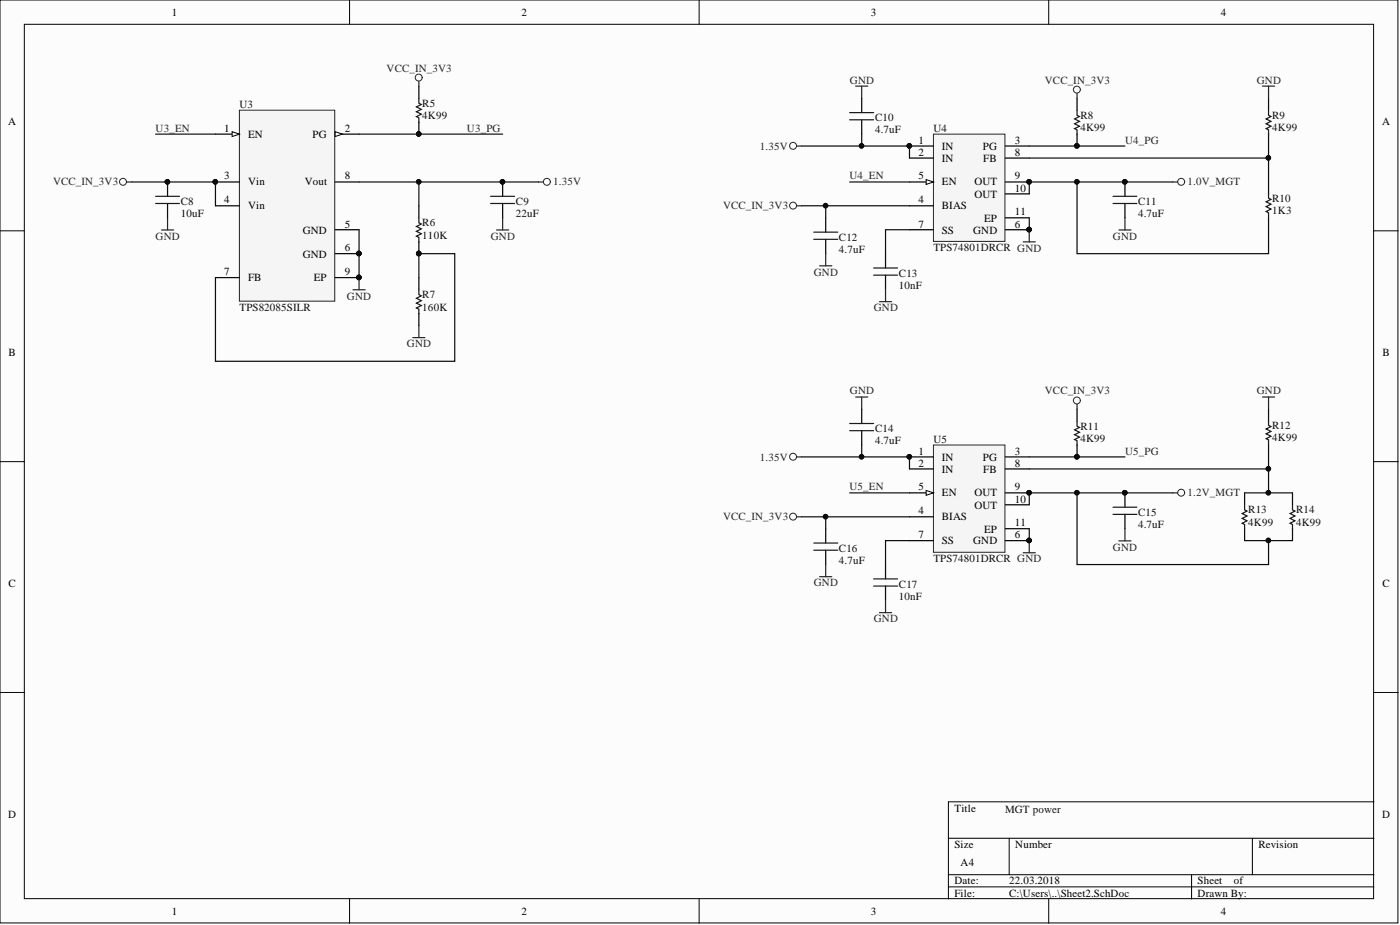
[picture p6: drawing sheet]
<svg xmlns="http://www.w3.org/2000/svg" width="292mm" height="193mm" viewBox="0 0 292 193" stroke-linecap="round" stroke-linejoin="round" font-family="sans-serif">
<defs><g id="words">
<g font-size="2.3">
<text x="35.9" y="3.3">1</text>
<text x="108.8" y="3.3">2</text>
<text x="181.7" y="3.3">3</text>
<text x="254.7" y="3.3">4</text>
<text x="1.7" y="26.1">A</text>
<text x="46.8" y="27.5">1</text>
<text x="51.8" y="28.7">EN</text>
<text x="65.2" y="28.7">PG</text>
<text x="72" y="27.5">2</text>
<text x="191.6" y="30">1</text>
<text x="211.7" y="30">3</text>
<text x="288.4" y="26.1">A</text>
<text x="191.6" y="32.4">2</text>
<text x="196.5" y="31.3">IN</text>
<text x="196.5" y="33.7">IN</text>
<text x="205.1" y="31.3">PG</text>
<text x="205.1" y="33.7">FB</text>
<text x="211.7" y="32.4">8</text>
<text x="46.8" y="37.4">3</text>
<text x="51.8" y="38.7">Vin</text>
<text x="63.6" y="38.7">Vout</text>
<text x="72" y="37.4">8</text>
<text x="191.6" y="37.4">5</text>
<text x="196.5" y="38.7">EN</text>
<text x="203.3" y="38.7">OUT</text>
<text x="203.3" y="41.2">OUT</text>
<text x="211.7" y="37.4">9</text>
<text x="211.7" y="40">10</text>
<text x="46.8" y="42.4">4</text>
<text x="51.8" y="43.7">Vin</text>
<text x="72" y="47.5">5</text>
<text x="191.6" y="42.4">4</text>
<text x="191.6" y="47.5">7</text>
<text x="196.5" y="43.7">BIAS</text>
<text x="205.3" y="46.2">EP</text>
<text x="211.7" y="47.5">6</text>
<text x="211.7" y="44.9">11</text>
<text x="63.2" y="48.7">GND</text>
<text x="63.2" y="53.7">GND</text>
<text x="72" y="52.5">6</text>
<text x="196.5" y="48.7">SS</text>
<text x="203" y="48.7">GND</text>
<text x="46.8" y="57.4">7</text>
<text x="51.8" y="58.7">FB</text>
<text x="65.5" y="58.7">EP</text>
<text x="72" y="57.4">9</text>
<text x="1.8" y="74.3">B</text>
<text x="288.4" y="74.3">B</text>
<text x="191.6" y="94.9">1</text>
<text x="211.7" y="94.9">3</text>
<text x="191.6" y="97.3">2</text>
<text x="196.5" y="96.1">IN</text>
<text x="196.5" y="98.6">IN</text>
<text x="205.1" y="96.1">PG</text>
<text x="205.1" y="98.6">FB</text>
<text x="211.7" y="97.3">8</text>
<text x="191.6" y="107.3">4</text>
<text x="191.6" y="102.3">5</text>
<text x="196.5" y="103.6">EN</text>
<text x="203.3" y="103.6">OUT</text>
<text x="203.3" y="106.1">OUT</text>
<text x="211.7" y="102.3">9</text>
<text x="211.7" y="104.8">10</text>
<text x="191.6" y="112.3">7</text>
<text x="196.5" y="108.6">BIAS</text>
<text x="196.5" y="113.5">SS</text>
<text x="203" y="113.5">GND</text>
<text x="205.3" y="111.1">EP</text>
<text x="211.7" y="112.3">6</text>
<text x="211.7" y="109.8">11</text>
<text x="1.8" y="122.4">C</text>
<text x="288.4" y="122.4">C</text>
<text x="1.7" y="170.6">D</text>
<text x="199.1" y="169.3">Title</text>
<text x="288.4" y="170.6">D</text>
<text x="199.1" y="176.9">Size</text>
<text x="211.8" y="176.9">Number</text>
<text x="262.6" y="176.9">Revision</text>
<text x="199.1" y="184.5">Date:</text>
<text x="200.4" y="180.7">A4</text>
<text x="210.6" y="184.5">22.03.2018</text>
<text x="249.9" y="184.5">Sheet</text>
<text x="257.4" y="184.5">of</text>
<text x="35.9" y="190.8">1</text>
<text x="108.8" y="190.8">2</text>
<text x="181.7" y="190.8">3</text>
<text x="199.1" y="187">File:</text>
<text x="210.6" y="187">C:\Users\..\Sheet2.SchDoc</text>
<text x="249.9" y="187">Drawn By:</text>
<text x="254.7" y="190.8">4</text>
</g>
<g font-size="2.3" fill="#262626">
<text x="80.7" y="15">VCC_IN_3V3</text>
<text x="177.3" y="17.5">GND</text>
<text x="218" y="17.5">VCC_IN_3V3</text>
<text x="262.2" y="17.5">GND</text>
<text x="32.5" y="27.5">U3_EN</text>
<text x="97.4" y="27.5">U3_PG</text>
<text x="234.7" y="30">U4_PG</text>
<text x="158.6" y="31.3">1.35V</text>
<text x="11.1" y="38.7">VCC_IN_3V3</text>
<text x="115.4" y="38.7">1.35V</text>
<text x="177.2" y="37.4">U4_EN</text>
<text x="247.8" y="38.7">1.0V_MGT</text>
<text x="150.9" y="43.7">VCC_IN_3V3</text>
<text x="32.5" y="50">GND</text>
<text x="102.4" y="50">GND</text>
<text x="232.2" y="50">GND</text>
<text x="169.8" y="57.5">GND</text>
<text x="72.4" y="62.5">GND</text>
<text x="182.3" y="65">GND</text>
<text x="84.9" y="72.5">GND</text>
<text x="177.3" y="82.3">GND</text>
<text x="218" y="82.3">VCC_IN_3V3</text>
<text x="262.2" y="82.3">GND</text>
<text x="234.7" y="94.9">U5_PG</text>
<text x="158.6" y="96.1">1.35V</text>
<text x="177.2" y="102.3">U5_EN</text>
<text x="247.8" y="103.6">1.2V_MGT</text>
<text x="150.9" y="108.6">VCC_IN_3V3</text>
<text x="232.2" y="114.9">GND</text>
<text x="169.8" y="122.3">GND</text>
<text x="182.3" y="129.8">GND</text>
</g>
<g font-size="2.3" fill="#0e0e0e">
<text x="50" y="22.5">U3</text>
<text x="88.1" y="22.3">R5</text>
<text x="88.1" y="24.8">4K99</text>
<text x="182.6" y="25.3">C10</text>
<text x="182.6" y="27.8">4.7uF</text>
<text x="194.7" y="27.5">U4</text>
<text x="225.4" y="24.8">R8</text>
<text x="225.4" y="27.4">4K99</text>
<text x="265.4" y="24.8">R9</text>
<text x="265.4" y="27.4">4K99</text>
<text x="37.7" y="42.7">C8</text>
<text x="37.7" y="45.3">10uF</text>
<text x="88.1" y="47.2">R6</text>
<text x="107.6" y="42.7">C9</text>
<text x="107.6" y="45.3">22uF</text>
<text x="237.5" y="42.7">C11</text>
<text x="237.5" y="45.3">4.7uF</text>
<text x="265.4" y="42.2">R10</text>
<text x="265.4" y="44.7">1K3</text>
<text x="88.1" y="49.8">110K</text>
<text x="175" y="50.2">C12</text>
<text x="175" y="52.7">4.7uF</text>
<text x="194.7" y="52.5">TPS74801DRCR GND</text>
<text x="187.6" y="57.7">C13</text>
<text x="50" y="65">TPS82085SILR</text>
<text x="88.1" y="62.3">R7</text>
<text x="88.1" y="64.8">160K</text>
<text x="187.6" y="60.2">10nF</text>
<text x="225.4" y="89.6">R11</text>
<text x="265.4" y="89.6">R12</text>
<text x="182.6" y="90.1">C14</text>
<text x="182.6" y="92.7">4.7uF</text>
<text x="194.7" y="92.3">U5</text>
<text x="225.4" y="92.2">4K99</text>
<text x="265.4" y="92.1">4K99</text>
<text x="237.5" y="107.6">C15</text>
<text x="260.5" y="107.1">R13</text>
<text x="270.4" y="107.1">R14</text>
<text x="237.5" y="110.2">4.7uF</text>
<text x="260.5" y="109.7">4K99</text>
<text x="270.4" y="109.7">4K99</text>
<text x="175" y="115.1">C16</text>
<text x="175" y="117.6">4.7uF</text>
<text x="194.7" y="117.3">TPS74801DRCR GND</text>
<text x="187.6" y="122.6">C17</text>
<text x="187.6" y="125.1">10nF</text>
<text x="209.7" y="169.6">MGT power</text>
</g>
</g></defs>
<g fill="#fcfcfc" stroke="#000" stroke-width=".21">
<path d="M0 0h291.7v192.5h-291.7z"/>
<path d="M5.1 5.1h281.5v182.4h-281.5z"/>
</g>
<g fill="none" stroke="#000" stroke-width=".21">
<path d="M72.9 0v5.1M145.9 0v5.1M218.8 0v5.1M0 48.2h5.1M286.7 48.2h5M0 96.3h5.1M286.7 96.3h5M0 144.5h5.1M286.7 144.5h5M197.9 174.9h88.8M210.6 174.9v7.6M261.3 174.9v7.6"/>
<path d="M286.7 167.3h-88.8v20.2M72.9 187.5v5.1M145.9 187.5v5.1M197.9 182.5h88.8M197.9 185h88.8M218.8 187.5v5.1M248.6 182.5v5"/>
</g>
<path d="M50 23h19.8v39.8h-19.8z" fill="#f5f5f5" stroke="#262626" stroke-width=".21"/>
<path d="M45 28h5" fill="none" stroke="#000" stroke-width=".25"/>
<path d="M48.4 27.5l1.6 .5-1.6 .5z" fill="#fcfcfc"/>
<path d="M48.4 27.5l1.6 .5-1.6 .5z" fill="none" stroke="#000" stroke-width=".21"/>
<path d="M45 38h5M69.9 28h5" fill="none" stroke="#000" stroke-width=".25"/>
<circle cx="44.9" cy="37.9" r=".47" fill="#0e0e0e" stroke="#0e0e0e" stroke-width=".21"/>
<path d="M69.9 27.5l1.5 .5-1.5 .5z" fill="#fcfcfc"/>
<path d="M69.9 27.5l1.5 .5-1.5 .5z" fill="none" stroke="#000" stroke-width=".21"/>
<g fill="none" stroke="#000" stroke-width=".25">
<path d="M87.4 18v2.5M35 38v3M69.9 38h5M87.4 25.4v2.6M104.9 38v3M35 42.5v2.9M45 42.9h5M45 57.9h5M69.9 47.9h5M69.9 52.9h5M69.9 57.9h5M87.4 42.9v2.6"/>
<path d="M87.4 50.4v2.5M87.4 57.9v2.5M104.9 42.5v2.9M87.4 65.4v2.5"/>
</g>
<g fill="#0e0e0e" stroke="#0e0e0e" stroke-width=".21">
<circle cx="74.9" cy="52.9" r=".47"/>
<circle cx="74.9" cy="57.9" r=".47"/>
<circle cx="44.9" cy="37.9" r=".47"/>
<circle cx="34.9" cy="37.9" r=".47"/>
<circle cx="87.4" cy="52.9" r=".47"/>
<circle cx="104.8" cy="37.9" r=".47"/>
<circle cx="87.4" cy="27.9" r=".47"/>
</g>
<g fill="none" stroke="#262626" stroke-width=".21">
<circle cx="87.4" cy="16.2" r=".72"/>
<circle cx="25.7" cy="37.9" r=".72"/>
<circle cx="114.1" cy="37.9" r=".72"/>
</g>
<path d="M87.4 17v1M26.5 38h1M112.4 38h1M33.7 48h2.5M35 45.4v2.6M74.9 57.9v2.5M103.6 48h2.5M104.9 45.4v2.6M73.6 60.4h2.6M86.1 70.4h2.6M87.4 67.9v2.5" fill="none" stroke="#262626" stroke-width=".25"/>
<path d="M87.4 20.5v1l.5 .3-1 .5 1 .5-1 .5 1 .5-1 .5 .5 .3v1M32.5 41h4.9M32.5 42.5h4.9M87.4 45.5v1l.5 .2-1 .5 1 .5-1 .6 1 .5-1 .5 .5 .2v1M102.4 41h5M102.4 42.5h5M87.4 60.4v1.1l.5 .2-1 .5 1 .5-1 .5 1 .5-1 .5 .5 .3v1" fill="none" stroke="#1c1c1c" stroke-width=".25"/>
<path d="M194.8 28h14.9v22.4h-14.9z" fill="#f5f5f5" stroke="#262626" stroke-width=".21"/>
<path d="M189.8 30.5h5M189.8 33h5M189.8 38h5M209.7 30.5h5M189.8 42.9h5" fill="none" stroke="#000" stroke-width=".25"/>
<circle cx="189.7" cy="30.4" r=".47" fill="#0e0e0e" stroke="#0e0e0e" stroke-width=".21"/>
<path d="M193.2 37.5l1.6 .5-1.6 .5z" fill="#fcfcfc"/>
<path d="M193.2 37.5l1.6 .5-1.6 .5z" fill="none" stroke="#000" stroke-width=".21"/>
<g fill="none" stroke="#000" stroke-width=".25">
<path d="M179.8 20.5v3M179.8 25v3M209.7 33h5M209.7 38h5M224.7 20.5v2.5M224.7 27.9v2.6M234.7 38v3M264.7 20.5v2.5M264.7 27.9v2.6M264.7 38v2.5M172.3 45.4v3M172.3 49.9v3"/>
<path d="M184.8 52.9v3M184.8 57.4v3M189.8 47.9h5M209.7 47.9h5M209.7 40.4h5M209.7 45.4h5M234.7 42.5v2.9M264.7 45.4v2.5"/>
</g>
<g fill="#0e0e0e" stroke="#0e0e0e" stroke-width=".21">
<circle cx="214.7" cy="47.9" r=".47"/>
<circle cx="214.7" cy="37.9" r=".47"/>
<circle cx="189.7" cy="30.4" r=".47"/>
<circle cx="224.7" cy="30.4" r=".47"/>
<circle cx="234.7" cy="37.9" r=".47"/>
</g>
<g fill="none" stroke="#262626" stroke-width=".21">
<circle cx="224.7" cy="18.7" r=".72"/>
<circle cx="165.5" cy="30.4" r=".72"/>
<circle cx="246.4" cy="37.9" r=".72"/>
<circle cx="165.5" cy="42.9" r=".72"/>
</g>
<g fill="none" stroke="#262626" stroke-width=".25">
<path d="M178.5 18h2.6M179.8 18v2.5M224.7 19.5v1M263.4 18h2.5M264.7 18v2.5M166.3 30.5h1M244.7 38h1M166.3 42.9h1M171 55.5h2.5M172.3 52.9v2.6M213.5 50.5h2.5M214.7 47.9v2.6"/>
<path d="M233.4 48h2.6M234.7 45.4v2.6M183.5 62.9h2.5M184.8 60.4v2.5"/>
</g>
<path d="M177.3 25h5M177.3 23.5h5M224.7 23v1.1l.5 .2-1 .5 1 .5-1 .5 1 .5-1 .5 .5 .3v1M264.7 23v1.1l.5 .2-1 .5 1 .5-1 .5 1 .5-1 .5 .5 .3v1M169.8 48.4h5M169.8 49.9h5M182.3 55.9h5M182.3 57.4h5M232.2 41h5M232.2 42.5h5M264.7 40.3v1l.5 .3-1 .5 1 .5-1 .5 1 .5-1 .5 .5 .3v1" fill="none" stroke="#1c1c1c" stroke-width=".25"/>
<path d="M194.8 92.8h14.9v22.4h-14.9z" fill="#f5f5f5" stroke="#262626" stroke-width=".21"/>
<path d="M189.8 95.3h5M189.8 97.8h5M209.7 95.3h5M189.8 107.8h5M189.8 102.8h5" fill="none" stroke="#000" stroke-width=".25"/>
<circle cx="189.7" cy="95.3" r=".47" fill="#0e0e0e" stroke="#0e0e0e" stroke-width=".21"/>
<path d="M193.2 102.3l1.6 .5-1.6 .5z" fill="#fcfcfc"/>
<path d="M193.2 102.3l1.6 .5-1.6 .5z" fill="none" stroke="#000" stroke-width=".21"/>
<g fill="none" stroke="#000" stroke-width=".25">
<path d="M179.8 85.4v3M179.8 89.8v3M209.7 97.8h5M224.7 85.4v2.5M224.7 92.8v2.5M264.7 85.4v2.5M264.7 92.8v2.5M172.3 110.3v3M172.3 114.8v3M184.8 117.8v3M189.8 112.8h5M209.7 112.8h5"/>
<path d="M209.7 102.8h5M209.7 105.3h5M209.7 110.3h5M234.7 102.8v3M234.7 107.3v3M259.7 102.8v2.6M259.7 110.2v2.6M269.7 102.8v2.6M269.7 110.2v2.6M184.8 122.3v3"/>
</g>
<g fill="#0e0e0e" stroke="#0e0e0e" stroke-width=".21">
<circle cx="214.7" cy="112.7" r=".47"/>
<circle cx="214.7" cy="102.8" r=".47"/>
<circle cx="189.7" cy="95.3" r=".47"/>
<circle cx="224.7" cy="95.3" r=".47"/>
<circle cx="234.7" cy="102.8" r=".47"/>
<circle cx="74.9" cy="52.9" r=".47"/>
<circle cx="74.9" cy="57.9" r=".47"/>
<circle cx="104.8" cy="37.9" r=".47"/>
<circle cx="87.4" cy="37.9" r=".47"/>
<circle cx="87.4" cy="52.9" r=".47"/>
<circle cx="34.9" cy="37.9" r=".47"/>
<circle cx="44.9" cy="37.9" r=".47"/>
<circle cx="87.4" cy="27.9" r=".47"/>
<circle cx="189.7" cy="30.4" r=".47"/>
<circle cx="179.8" cy="30.4" r=".47"/>
<circle cx="172.2" cy="42.9" r=".47"/>
<circle cx="214.7" cy="47.9" r=".47"/>
<circle cx="214.7" cy="37.9" r=".47"/>
<circle cx="224.7" cy="37.9" r=".47"/>
<circle cx="234.7" cy="37.9" r=".47"/>
<circle cx="224.7" cy="30.4" r=".47"/>
<circle cx="264.6" cy="32.9" r=".47"/>
<circle cx="179.8" cy="95.3" r=".47"/>
<circle cx="172.2" cy="107.8" r=".47"/>
<circle cx="224.7" cy="102.8" r=".47"/>
<circle cx="264.6" cy="112.7" r=".47"/>
<circle cx="264.6" cy="97.8" r=".47"/>
<circle cx="264.6" cy="102.8" r=".47"/>
</g>
<g fill="none" stroke="#262626" stroke-width=".21">
<circle cx="165.5" cy="95.3" r=".72"/>
<circle cx="224.7" cy="83.5" r=".72"/>
<circle cx="165.5" cy="107.8" r=".72"/>
<circle cx="246.4" cy="102.8" r=".72"/>
</g>
<g fill="none" stroke="#262626" stroke-width=".25">
<path d="M166.3 95.3h1M178.5 82.8h2.6M179.8 82.8v2.6M224.7 84.3v1.1M263.4 82.8h2.5M264.7 82.8v2.6M166.3 107.8h1M172.3 117.8v2.5M213.5 115.3h2.5M214.7 112.8v2.5M233.4 112.8h2.6M234.7 110.3v2.5"/>
<path d="M244.7 102.8h1M171 120.3h2.5M183.5 127.8h2.5M184.8 125.3v2.5"/>
</g>
<path d="M177.3 89.8h5M177.3 88.4h5M224.7 87.9v1l.5 .3-1 .5 1 .5-1 .5 1 .5-1 .5 .5 .2v1.1M264.7 87.7v1l.5 .3-1 .5 1 .5-1 .5 1 .5-1 .5 .5 .3v1M169.8 113.3h5M169.8 114.8h5M232.2 105.8h5M232.2 107.3h5M259.7 105.4v1l.5 .2-1 .5 1 .5-1 .5 1 .6-1 .5 .5 .2v1M269.7 105.4v1l.5 .2-1 .5 1 .5-1 .5 1 .6-1 .5 .5 .2v1M182.3 120.8h5M182.3 122.3h5" fill="none" stroke="#1c1c1c" stroke-width=".25"/>
<g fill="none" stroke="#0e0e0e" stroke-width=".25">
<path d="M27.5 38h17.5v4.9M32.5 28h12.5M74.9 38h37.5M74.9 28h30M87.4 38v4.9M167.3 30.5h22.5v2.5M177.3 38h12.5M179.8 28v2.5M214.7 30.5h20M214.7 33h50M224.7 38v14.9h40v-5M244.7 38h-30v2.4"/>
<path d="M264.7 30.5v7.5M45 57.9v17.5h49.9v-22.5h-7.5v5M74.9 47.9v10M167.3 42.9h22.5M172.3 42.9v2.5M189.8 47.9h-5v5M214.7 45.4v2.5M167.3 95.3h22.5v2.5M179.8 92.8v2.5M214.7 95.3h20M214.7 97.8h50v5M264.7 95.3v2.5"/>
<path d="M167.3 107.8h22.5M172.3 107.8v2.5M177.3 102.8h12.5M189.8 112.8h-5v5M214.7 110.3v2.5M224.7 102.8v15h40v-5M244.7 102.8h-30v2.5M259.7 102.8h10M259.7 112.8h10"/>
</g>
<use href="#words"/>
</svg>
